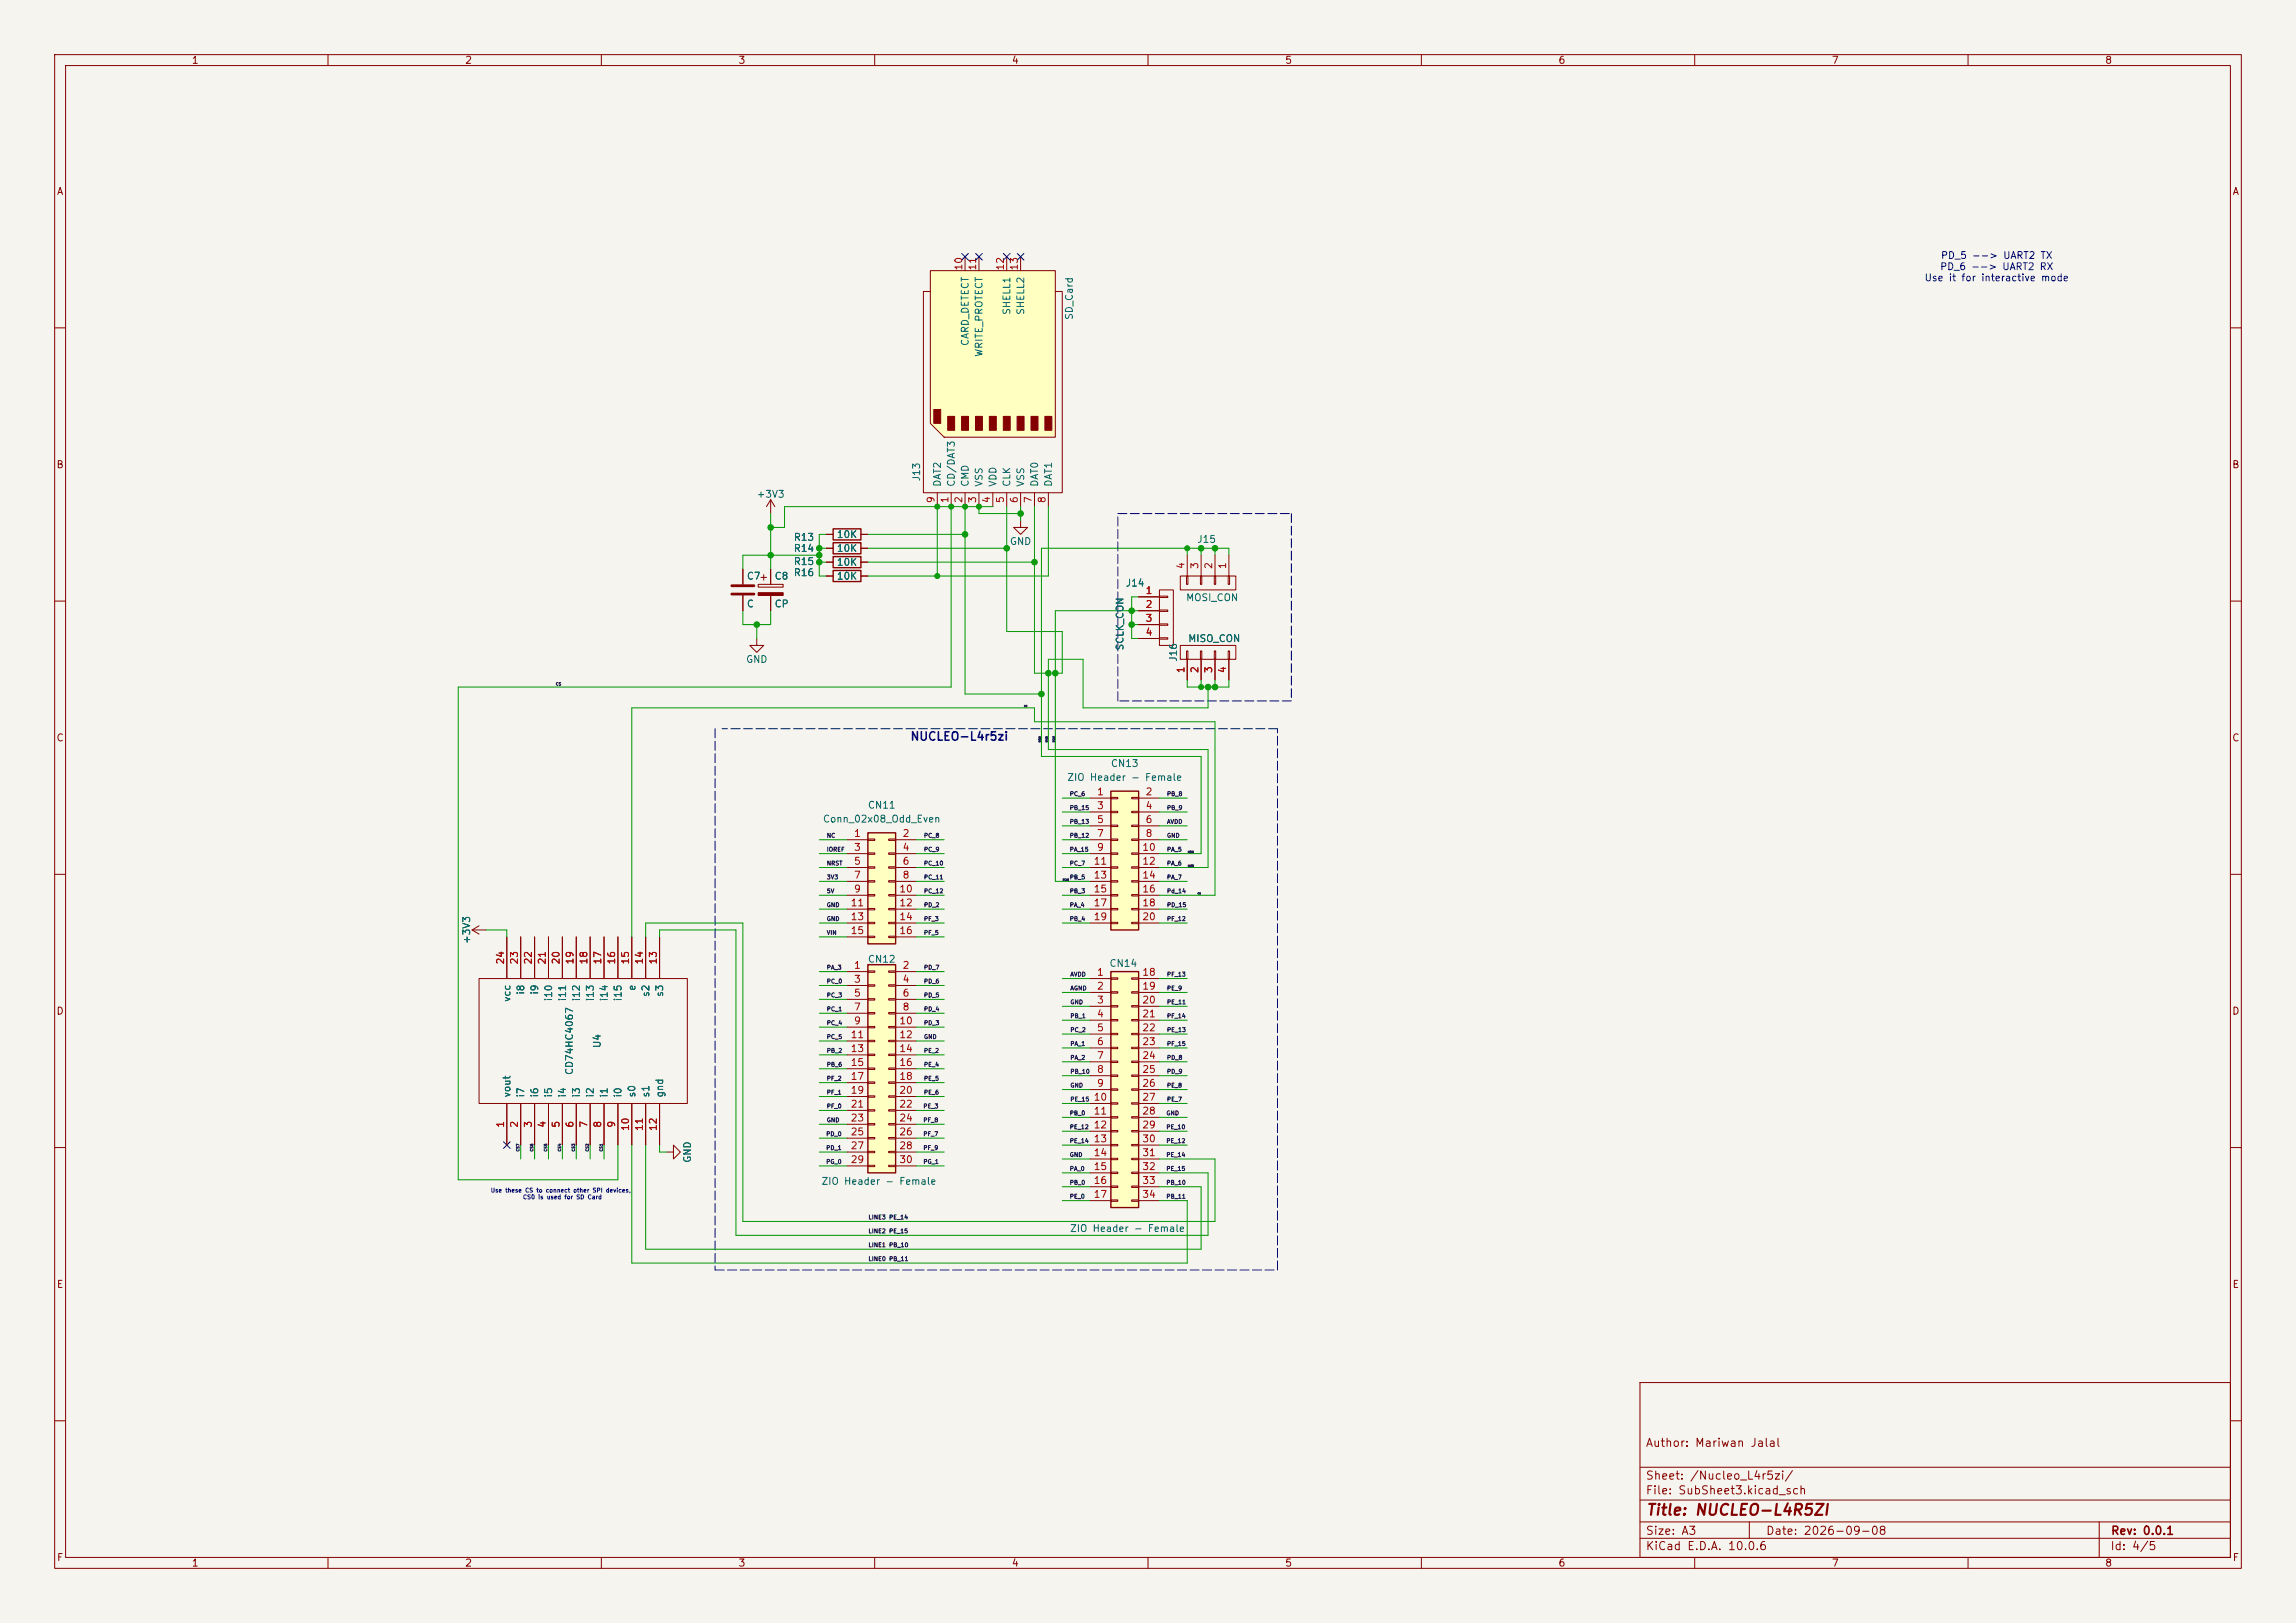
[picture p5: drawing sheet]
<svg xmlns="http://www.w3.org/2000/svg" width="420mm" height="297mm" viewBox="0 0 420 297" stroke-linecap="round" stroke-linejoin="round" font-family="sans-serif">
<defs><g id="words">
<text font-size="2" fill="#840000" x="301" y="277.8">Title: NUCLEO-L4R5ZI</text>
<text font-size="1.5" fill="#0000c2" x="166.4" y="135.9">NUCLEO-L4r5zi</text>
<g font-size="1.5" fill="#840000">
<text x="300.9" y="265.1">Author: Mariwan Jalal</text>
<text x="300.9" y="273.8">File: SubSheet3.kicad_sch</text>
<text x="300.9" y="271.1">Sheet: /Nucleo_L4r5zi/</text>
<text x="300.9" y="281.2">Size: A3</text>
<text x="322.9" y="281.2">Date: 2026-09-08</text>
<text x="386" y="281.2">Rev: 0.0.1</text>
<text x="300.9" y="284">KiCad E.D.A. 10.0.6</text>
<text x="385.9" y="284">Id: 4/5</text>
</g>
<g font-size="1.3" fill="#840000">
<text x="35" y="12">1</text>
<text x="85" y="12">2</text>
<text x="135" y="12">3</text>
<text x="185" y="12">4</text>
<text x="235" y="12">5</text>
<text x="285" y="12">6</text>
<text x="335" y="12">7</text>
<text x="385" y="12">8</text>
<text x="10.3" y="36">A</text>
<text x="408.3" y="36">A</text>
<text x="10.2" y="86">B</text>
<text x="408.2" y="86">B</text>
<text x="10.2" y="136">C</text>
<text x="408.2" y="136">C</text>
<text x="10.2" y="186">D</text>
<text x="408.2" y="186">D</text>
<text x="10.3" y="236">E</text>
<text x="408.3" y="236">E</text>
<text x="10.3" y="286">F</text>
<text x="35" y="287">1</text>
<text x="85" y="287">2</text>
<text x="135" y="287">3</text>
<text x="185" y="287">4</text>
<text x="235" y="287">5</text>
<text x="285" y="287">6</text>
<text x="335" y="287">7</text>
<text x="385" y="287">8</text>
<text x="408.3" y="286">F</text>
</g>
<g font-size="1.3" fill="#0000c2">
<text x="354.9" y="47.7">PD_5 --&gt; UART2 TX</text>
<text x="351.9" y="51.8">Use it for interactive mode</text>
<text x="354.8" y="49.7">PD_6 --&gt; UART2 RX</text>
</g>
<g font-size="1.3" fill="#a90000">
<text x="176.3" y="49.6" transform="rotate(-90 176.3 49.6)">10</text>
<text x="178.9" y="49.6" transform="rotate(-90 178.9 49.6)">11</text>
<text x="183.9" y="49.6" transform="rotate(-90 183.9 49.6)">12</text>
<text x="186.5" y="49.6" transform="rotate(-90 186.5 49.6)">13</text>
<text x="171.2" y="92.2" transform="rotate(-90 171.2 92.2)">9</text>
<text x="173.8" y="92.2" transform="rotate(-90 173.8 92.2)">1</text>
<text x="176.3" y="92.2" transform="rotate(-90 176.3 92.2)">2</text>
<text x="178.9" y="92.2" transform="rotate(-90 178.9 92.2)">3</text>
<text x="181.4" y="92.2" transform="rotate(-90 181.4 92.2)">4</text>
<text x="183.9" y="92.2" transform="rotate(-90 183.9 92.2)">5</text>
<text x="186.5" y="92.2" transform="rotate(-90 186.5 92.2)">6</text>
<text x="189" y="92.2" transform="rotate(-90 189 92.2)">7</text>
<text x="191.6" y="92.2" transform="rotate(-90 191.6 92.2)">8</text>
<text x="217" y="104.2" transform="rotate(-90 217 104.2)">4</text>
<text x="219.5" y="104.2" transform="rotate(-90 219.5 104.2)">3</text>
<text x="222" y="104.2" transform="rotate(-90 222 104.2)">2</text>
<text x="224.6" y="104.2" transform="rotate(-90 224.6 104.2)">1</text>
<text x="209.5" y="109">1</text>
<text x="209.5" y="111.5">2</text>
<text x="209.5" y="114.1">3</text>
<text x="209.5" y="116.6">4</text>
<text x="217" y="123.3" transform="rotate(-90 217 123.3)">1</text>
<text x="219.5" y="123.3" transform="rotate(-90 219.5 123.3)">2</text>
<text x="222" y="123.3" transform="rotate(-90 222 123.3)">3</text>
<text x="224.6" y="123.3" transform="rotate(-90 224.6 123.3)">4</text>
<text x="200.6" y="145.8">1</text>
<text x="200.6" y="148.4">3</text>
<text x="209.5" y="145.8">2</text>
<text x="209.5" y="148.4">4</text>
<text x="156.1" y="153.5">1</text>
<text x="156.1" y="156">3</text>
<text x="165" y="153.5">2</text>
<text x="165" y="156">4</text>
<text x="200.6" y="150.9">5</text>
<text x="200.6" y="153.5">7</text>
<text x="200.6" y="156">9</text>
<text x="208.8" y="156">10</text>
<text x="209.5" y="150.9">6</text>
<text x="209.5" y="153.5">8</text>
<text x="156.1" y="158.5">5</text>
<text x="156.1" y="161.1">7</text>
<text x="165" y="158.5">6</text>
<text x="165" y="161.1">8</text>
<text x="200" y="158.5">11</text>
<text x="200" y="161.1">13</text>
<text x="208.8" y="158.5">12</text>
<text x="208.8" y="161.1">14</text>
<text x="155.5" y="166.2">11</text>
<text x="156.1" y="163.6">9</text>
<text x="164.4" y="163.6">10</text>
<text x="164.4" y="166.2">12</text>
<text x="200" y="163.6">15</text>
<text x="200" y="166.2">17</text>
<text x="208.8" y="163.6">16</text>
<text x="208.8" y="166.2">18</text>
<text x="155.5" y="168.7">13</text>
<text x="155.5" y="171.2">15</text>
<text x="164.4" y="168.7">14</text>
<text x="164.4" y="171.2">16</text>
<text x="200" y="168.7">19</text>
<text x="208.8" y="168.7">20</text>
<text x="92.5" y="176.6" transform="rotate(-90 92.5 176.6)">24</text>
<text x="95" y="176.6" transform="rotate(-90 95 176.6)">23</text>
<text x="97.6" y="176.6" transform="rotate(-90 97.6 176.6)">22</text>
<text x="100.1" y="176.6" transform="rotate(-90 100.1 176.6)">21</text>
<text x="102.7" y="176.6" transform="rotate(-90 102.7 176.6)">20</text>
<text x="105.2" y="176.6" transform="rotate(-90 105.2 176.6)">19</text>
<text x="107.7" y="176.6" transform="rotate(-90 107.7 176.6)">18</text>
<text x="110.3" y="176.6" transform="rotate(-90 110.3 176.6)">17</text>
<text x="112.8" y="176.6" transform="rotate(-90 112.8 176.6)">16</text>
<text x="115.4" y="176.6" transform="rotate(-90 115.4 176.6)">15</text>
<text x="117.9" y="176.6" transform="rotate(-90 117.9 176.6)">14</text>
<text x="120.4" y="176.6" transform="rotate(-90 120.4 176.6)">13</text>
<text x="156.1" y="177.6">1</text>
<text x="165" y="177.6">2</text>
<text x="200.6" y="178.9">1</text>
<text x="208.8" y="178.9">18</text>
<text x="156.1" y="180.1">3</text>
<text x="156.1" y="182.7">5</text>
<text x="156.1" y="185.2">7</text>
<text x="165" y="180.1">4</text>
<text x="165" y="182.7">6</text>
<text x="165" y="185.2">8</text>
<text x="200.6" y="181.4">2</text>
<text x="200.6" y="183.9">3</text>
<text x="208.8" y="181.4">19</text>
<text x="208.8" y="183.9">20</text>
<text x="155.5" y="190.3">11</text>
<text x="156.1" y="187.7">9</text>
<text x="164.4" y="187.7">10</text>
<text x="164.4" y="190.3">12</text>
<text x="200.6" y="186.5">4</text>
<text x="200.6" y="189">5</text>
<text x="200.6" y="191.6">6</text>
<text x="208.8" y="186.5">21</text>
<text x="208.8" y="189">22</text>
<text x="208.8" y="191.6">23</text>
<text x="155.5" y="192.8">13</text>
<text x="155.5" y="195.4">15</text>
<text x="155.5" y="197.9">17</text>
<text x="164.4" y="192.8">14</text>
<text x="164.4" y="195.4">16</text>
<text x="164.4" y="197.9">18</text>
<text x="200.6" y="194.1">7</text>
<text x="200.6" y="196.6">8</text>
<text x="208.8" y="194.1">24</text>
<text x="208.8" y="196.6">25</text>
<text x="155.5" y="200.4">19</text>
<text x="155.5" y="203">21</text>
<text x="164.4" y="200.4">20</text>
<text x="164.4" y="203">22</text>
<text x="200" y="201.7">10</text>
<text x="200.6" y="199.2">9</text>
<text x="208.8" y="199.2">26</text>
<text x="208.8" y="201.7">27</text>
<text x="92.5" y="206.5" transform="rotate(-90 92.5 206.5)">1</text>
<text x="95" y="206.5" transform="rotate(-90 95 206.5)">2</text>
<text x="97.6" y="206.5" transform="rotate(-90 97.6 206.5)">3</text>
<text x="100.1" y="206.5" transform="rotate(-90 100.1 206.5)">4</text>
<text x="102.7" y="206.5" transform="rotate(-90 102.7 206.5)">5</text>
<text x="105.2" y="206.5" transform="rotate(-90 105.2 206.5)">6</text>
<text x="107.7" y="206.5" transform="rotate(-90 107.7 206.5)">7</text>
<text x="110.3" y="206.5" transform="rotate(-90 110.3 206.5)">8</text>
<text x="112.8" y="206.5" transform="rotate(-90 112.8 206.5)">9</text>
<text x="115.4" y="207.1" transform="rotate(-90 115.4 207.1)">10</text>
<text x="117.9" y="207.1" transform="rotate(-90 117.9 207.1)">11</text>
<text x="120.4" y="207.1" transform="rotate(-90 120.4 207.1)">12</text>
<text x="155.5" y="205.5">23</text>
<text x="155.5" y="208.1">25</text>
<text x="164.4" y="205.5">24</text>
<text x="164.4" y="208.1">26</text>
<text x="200" y="204.3">11</text>
<text x="200" y="206.8">12</text>
<text x="200" y="209.3">13</text>
<text x="208.8" y="204.3">28</text>
<text x="208.8" y="206.8">29</text>
<text x="208.8" y="209.3">30</text>
<text x="155.5" y="210.6">27</text>
<text x="155.5" y="213.1">29</text>
<text x="164.4" y="210.6">28</text>
<text x="164.4" y="213.1">30</text>
<text x="200" y="211.9">14</text>
<text x="200" y="214.4">15</text>
<text x="208.8" y="211.9">31</text>
<text x="208.8" y="214.4">32</text>
<text x="200" y="217">16</text>
<text x="200" y="219.5">17</text>
<text x="208.8" y="217">33</text>
<text x="208.8" y="219.5">34</text>
</g>
<g font-size="1.3" fill="#006464">
<text x="185.1" y="57.7" transform="rotate(-90 185.1 57.7)">SHELL1</text>
<text x="187.7" y="57.7" transform="rotate(-90 187.7 57.7)">SHELL2</text>
<text x="196.5" y="58.6" transform="rotate(-90 196.5 58.6)">SD_Card</text>
<text x="177.5" y="63.4" transform="rotate(-90 177.5 63.4)">CARD_DETECT</text>
<text x="180" y="65.4" transform="rotate(-90 180 65.4)">WRITE_PROTECT</text>
<text x="168.6" y="88.2" transform="rotate(-90 168.6 88.2)">J13</text>
<text x="172.4" y="89.2" transform="rotate(-90 172.4 89.2)">DAT2</text>
<text x="175" y="89.2" transform="rotate(-90 175 89.2)">CD/DAT3</text>
<text x="177.5" y="89.2" transform="rotate(-90 177.5 89.2)">CMD</text>
<text x="180" y="89.2" transform="rotate(-90 180 89.2)">VSS</text>
<text x="182.6" y="89.2" transform="rotate(-90 182.6 89.2)">VDD</text>
<text x="185.1" y="89.2" transform="rotate(-90 185.1 89.2)">CLK</text>
<text x="187.7" y="89.2" transform="rotate(-90 187.7 89.2)">VSS</text>
<text x="190.2" y="89.2" transform="rotate(-90 190.2 89.2)">DAT0</text>
<text x="192.7" y="89.2" transform="rotate(-90 192.7 89.2)">DAT1</text>
<text x="138.3" y="91.4">+3V3</text>
<text x="145.1" y="99.3">R13</text>
<text x="145.1" y="101.3">R14</text>
<text x="153" y="98.8">10K</text>
<text x="153" y="101.3">10K</text>
<text x="184.6" y="100">GND</text>
<text x="218.9" y="99.6">J15</text>
<text x="136.5" y="106.4">C7</text>
<text x="141.6" y="106.4">C8</text>
<text x="145.1" y="103.7">R15</text>
<text x="145.1" y="105.7">R16</text>
<text x="153" y="103.8">10K</text>
<text x="153" y="106.4">10K</text>
<text x="205.8" y="107.6">J14</text>
<text x="136.5" y="111.5">C</text>
<text x="141.6" y="111.5">CP</text>
<text x="216.9" y="110.3">MOSI_CON</text>
<text x="205.8" y="119.1" transform="rotate(-90 205.8 119.1)">SCLK_CON</text>
<text x="217.2" y="117.8">MISO_CON</text>
<text x="136.4" y="121.6">GND</text>
<text x="215.6" y="121.2" transform="rotate(-90 215.6 121.2)">J16</text>
<text x="195.1" y="143.2">ZIO Header - Female</text>
<text x="203.1" y="140.7">CN13</text>
<text x="158.7" y="148.3">CN11</text>
<text x="150.4" y="150.8">Conn_02x08_Odd_Even</text>
<text x="86.3" y="172.8" transform="rotate(-90 86.3 172.8)">+3V3</text>
<text x="158.7" y="176.5">CN12</text>
<text x="202.8" y="177.2">CN14</text>
<text x="93.7" y="183.5" transform="rotate(-90 93.7 183.5)">vcc</text>
<text x="96.2" y="182.1" transform="rotate(-90 96.2 182.1)">i8</text>
<text x="98.8" y="182.1" transform="rotate(-90 98.8 182.1)">i9</text>
<text x="101.3" y="183.3" transform="rotate(-90 101.3 183.3)">i10</text>
<text x="103.8" y="183.3" transform="rotate(-90 103.8 183.3)">i11</text>
<text x="106.4" y="183.3" transform="rotate(-90 106.4 183.3)">i12</text>
<text x="108.9" y="183.3" transform="rotate(-90 108.9 183.3)">i13</text>
<text x="111.5" y="183.3" transform="rotate(-90 111.5 183.3)">i14</text>
<text x="114" y="183.3" transform="rotate(-90 114 183.3)">i15</text>
<text x="116.5" y="181.4" transform="rotate(-90 116.5 181.4)">e</text>
<text x="119.1" y="182.6" transform="rotate(-90 119.1 182.6)">s2</text>
<text x="121.6" y="182.6" transform="rotate(-90 121.6 182.6)">s3</text>
<text x="110.2" y="191.9" transform="rotate(-90 110.2 191.9)">U4</text>
<text x="105.1" y="196.8" transform="rotate(-90 105.1 196.8)">CD74HC4067</text>
<text x="93.7" y="200.9" transform="rotate(-90 93.7 200.9)">vout</text>
<text x="96.2" y="200.9" transform="rotate(-90 96.2 200.9)">i7</text>
<text x="98.8" y="200.9" transform="rotate(-90 98.8 200.9)">i6</text>
<text x="101.3" y="200.9" transform="rotate(-90 101.3 200.9)">i5</text>
<text x="103.8" y="200.9" transform="rotate(-90 103.8 200.9)">i4</text>
<text x="106.4" y="200.9" transform="rotate(-90 106.4 200.9)">i3</text>
<text x="108.9" y="200.9" transform="rotate(-90 108.9 200.9)">i2</text>
<text x="111.5" y="200.9" transform="rotate(-90 111.5 200.9)">i1</text>
<text x="114" y="200.9" transform="rotate(-90 114 200.9)">i0</text>
<text x="116.5" y="200.9" transform="rotate(-90 116.5 200.9)">s0</text>
<text x="119.1" y="200.9" transform="rotate(-90 119.1 200.9)">s1</text>
<text x="121.6" y="200.9" transform="rotate(-90 121.6 200.9)">gnd</text>
<text x="126.7" y="212.9" transform="rotate(-90 126.7 212.9)">GND</text>
<text x="150.2" y="217.1">ZIO Header - Female</text>
<text x="195.6" y="225.8">ZIO Header - Female</text>
</g>
<g font-size=".8" fill="#0f0f0f">
<text x="195.6" y="145.9">PC_6</text>
<text x="195.6" y="148.4">PB_15</text>
<text x="213.4" y="148.4">PB_9</text>
<text x="213.4" y="145.9">PB_8</text>
<text x="151.2" y="153.5">NC</text>
<text x="168.9" y="153.5">PC_8</text>
<text x="195.6" y="153.5">PB_12</text>
<text x="195.6" y="150.9">PB_13</text>
<text x="213.4" y="150.9">AVDD</text>
<text x="213.4" y="153.5">GND</text>
<text x="151.2" y="156">IOREF</text>
<text x="151.2" y="161.1">3V3</text>
<text x="151.2" y="158.6">NRST</text>
<text x="168.9" y="161.1">PC_11</text>
<text x="168.9" y="158.6">PC_10</text>
<text x="168.9" y="156">PC_9</text>
<text x="195.6" y="161.1">PB_5</text>
<text x="195.6" y="156">PA_15</text>
<text x="195.6" y="158.6">PC_7</text>
<text x="213.4" y="161.1">PA_7</text>
<text x="213.4" y="156">PA_5</text>
<text x="213.4" y="158.6">PA_6</text>
<text x="151.2" y="163.6">5V</text>
<text x="151.2" y="166.2">GND</text>
<text x="168.9" y="163.6">PC_12</text>
<text x="168.9" y="166.2">PD_2</text>
<text x="195.6" y="163.6">PB_3</text>
<text x="195.6" y="166.2">PA_4</text>
<text x="213.4" y="166.2">PD_15</text>
<text x="213.4" y="163.6">Pd_14</text>
<text x="151.2" y="168.7">GND</text>
<text x="151.2" y="171.3">VIN</text>
<text x="168.9" y="168.7">PF_3</text>
<text x="168.9" y="171.3">PF_5</text>
<text x="195.6" y="168.7">PB_4</text>
<text x="213.4" y="168.7">PF_12</text>
<text x="151.2" y="177.6">PA_3</text>
<text x="168.9" y="177.6">PD_7</text>
<text x="195.7" y="178.9">AVDD</text>
<text x="213.4" y="178.9">PF_13</text>
<text x="151.2" y="182.7">PC_3</text>
<text x="151.2" y="180.1">PC_0</text>
<text x="151.2" y="185.2">PC_1</text>
<text x="168.9" y="185.2">PD_4</text>
<text x="168.9" y="182.7">PD_5</text>
<text x="168.9" y="180.1">PD_6</text>
<text x="195.7" y="181.4">AGND</text>
<text x="195.7" y="184">GND</text>
<text x="213.4" y="184">PE_11</text>
<text x="213.4" y="181.4">PE_9</text>
<text x="151.2" y="187.8">PC_4</text>
<text x="151.2" y="190.3">PC_5</text>
<text x="168.9" y="190.3">GND</text>
<text x="168.9" y="187.8">PD_3</text>
<text x="195.7" y="191.6">PA_1</text>
<text x="195.7" y="189">PC_2</text>
<text x="195.7" y="186.5">PB_1</text>
<text x="213.4" y="186.5">PF_14</text>
<text x="213.4" y="189">PE_13</text>
<text x="213.4" y="191.6">PF_15</text>
<text x="151.2" y="192.8">PB_2</text>
<text x="151.2" y="197.9">PF_2</text>
<text x="151.2" y="195.4">PB_6</text>
<text x="168.9" y="192.8">PE_2</text>
<text x="168.9" y="197.9">PE_5</text>
<text x="168.9" y="195.4">PE_4</text>
<text x="195.7" y="194.1">PA_2</text>
<text x="195.7" y="196.7">PB_10</text>
<text x="213.4" y="194.1">PD_8</text>
<text x="213.4" y="196.7">PD_9</text>
<text x="151.2" y="203">PF_0</text>
<text x="151.2" y="200.5">PF_1</text>
<text x="168.8" y="203">PE_3</text>
<text x="168.9" y="200.5">PE_6</text>
<text x="195.7" y="201.7">PE_15</text>
<text x="195.7" y="199.2">GND</text>
<text x="213.4" y="201.7">PE_7</text>
<text x="213.4" y="199.2">PE_8</text>
<text x="151" y="208.1">PD_0</text>
<text x="151.2" y="205.5">GND</text>
<text x="168.8" y="208.1">PF_7</text>
<text x="168.8" y="205.5">PF_8</text>
<text x="195.6" y="209.4">PE_14</text>
<text x="195.6" y="206.8">PE_12</text>
<text x="195.6" y="204.3">PB_0</text>
<text x="213.3" y="209.4">PE_12</text>
<text x="213.3" y="204.3">GND</text>
<text x="213.3" y="206.8">PE_10</text>
<text x="151" y="213.2">PG_0</text>
<text x="151" y="210.6">PD_1</text>
<text x="168.8" y="210.6">PF_9</text>
<text x="168.8" y="213.2">PG_1</text>
<text x="195.6" y="211.9">GND</text>
<text x="195.6" y="214.4">PA_0</text>
<text x="213.3" y="211.9">PE_14</text>
<text x="213.3" y="214.4">PE_15</text>
<text x="195.6" y="219.5">PE_0</text>
<text x="195.6" y="217">PB_0</text>
<text x="213.3" y="219.5">PB_11</text>
<text x="213.3" y="217">PB_10</text>
<text x="158.8" y="225.9">LINE2 PE_15</text>
<text x="158.8" y="223.3">LINE3 PE_14</text>
<text x="158.8" y="228.4">LINE1 PB_10</text>
<text x="158.8" y="230.9">LINE0 PB_11</text>
</g>
<g font-size=".8" fill="#0000c2">
<text x="89.7" y="218.4">Use these CS to connect other SPI devices,</text>
<text x="95.6" y="219.6">CS0 is used for SD Card</text>
</g>
<g font-size=".5" fill="#0f0f0f">
<text x="101.6" y="125.6">CS</text>
<text x="95.1" y="210.8" transform="rotate(-90 95.1 210.8)">CS7</text>
<text x="97.7" y="210.8" transform="rotate(-90 97.7 210.8)">CS6</text>
<text x="100.2" y="210.8" transform="rotate(-90 100.2 210.8)">CS5</text>
<text x="102.7" y="210.8" transform="rotate(-90 102.7 210.8)">CS4</text>
<text x="105.3" y="210.8" transform="rotate(-90 105.3 210.8)">CS3</text>
<text x="107.8" y="210.8" transform="rotate(-90 107.8 210.8)">CS2</text>
<text x="110.4" y="210.8" transform="rotate(-90 110.4 210.8)">CS1</text>
</g>
<g font-size=".3" fill="#0f0f0f">
<text x="187.3" y="129.5">CS</text>
<text x="190.4" y="135.9" transform="rotate(-90 190.4 135.9)">MOSI</text>
<text x="191.7" y="135.9" transform="rotate(-90 191.7 135.9)">MISO</text>
<text x="193" y="135.9" transform="rotate(-90 193 135.9)">SCLK</text>
<text x="194.4" y="161.2">SCLK</text>
<text x="217.3" y="156.1">MOSI</text>
<text x="217.3" y="158.7">MISO</text>
<text x="219" y="163.8">CS</text>
</g>
</g></defs>
<path d="M0 0h420v297h-420z" fill="#f5f4ef" stroke="#f5f4ef" stroke-width=".18"/>
<g fill="none" stroke="#840000" stroke-width=".18">
<path d="M10 10h400v277h-400zM12 12h396v273h-396zM60 10v2M110 10v2M160 10v2M210 10v2M260 10v2M310 10v2M360 10v2M10 60h2M408 60h2M10 110h2"/>
<path d="M408 110h2M10 160h2M408 160h2M10 210h2M408 210h2M300 253h108v32h-108zM10 260h2M300 278.5h108M300 274.5h108M300 268.5h108M320 278.5v3M384 278.5v6.5"/>
<path d="M408 260h2M60 285v2M110 285v2M160 285v2M210 285v2M260 285v2M300 281.5h108M310 285v2M360 285v2"/>
</g>
<path d="M203.2 177.8h5.1v43.2h-5.1z" fill="#ffffc2"/>
<path d="M203.2 177.8h5.1v43.2h-5.1z" fill="none" stroke="#840000" stroke-width=".25"/>
<g fill="none" stroke="#840000" stroke-width=".18">
<path d="M138.4 116.8v1.3h1.3l-1.3 1.3-1.2-1.3h1.2M199.4 179.1h3.8M203.2 178.9h1.3v.3h-1.3zM207 178.9h1.3v.3h-1.3zM208.3 179.1h3.8M199.4 181.6h3.8M199.4 184.2h3.8M199.4 186.7h3.8M199.4 189.2h3.8M199.4 191.8h3.8M199.4 194.3h3.8M199.4 196.9h3.8"/>
<path d="M199.4 199.4h3.8M203.2 181.5h1.3v.2h-1.3zM203.2 184h1.3v.3h-1.3zM203.2 186.6h1.3v.2h-1.3zM203.2 189.1h1.3v.3h-1.3zM203.2 191.6h1.3v.3h-1.3zM203.2 194.2h1.3v.2h-1.3zM203.2 196.7h1.3v.3h-1.3zM203.2 199.3h1.3v.2h-1.3zM207 181.5h1.3v.2h-1.3zM207 184h1.3v.3h-1.3zM207 186.6h1.3v.2h-1.3z"/>
<path d="M207 189.1h1.3v.3h-1.3zM207 191.6h1.3v.3h-1.3zM207 194.2h1.3v.2h-1.3zM207 196.7h1.3v.3h-1.3zM207 199.3h1.3v.2h-1.3zM208.3 181.6h3.8M208.3 184.2h3.8M208.3 186.7h3.8M208.3 189.2h3.8M208.3 191.8h3.8M208.3 194.3h3.8M208.3 196.9h3.8"/>
<path d="M208.3 199.4h3.8M199.4 201.9h3.8M199.4 204.5h3.8M199.4 207h3.8M199.4 209.6h3.8M199.4 212.1h3.8M199.4 214.6h3.8M199.4 217.2h3.8M199.4 219.7h3.8M203.2 201.8h1.3v.3h-1.3zM203.2 204.3h1.3v.3h-1.3zM203.2 206.9h1.3v.2h-1.3z"/>
<path d="M203.2 209.4h1.3v.3h-1.3zM203.2 212h1.3v.2h-1.3zM203.2 214.5h1.3v.3h-1.3zM203.2 217h1.3v.3h-1.3zM203.2 219.6h1.3v.2h-1.3zM207 201.8h1.3v.3h-1.3zM207 204.3h1.3v.3h-1.3zM207 206.9h1.3v.2h-1.3zM207 209.4h1.3v.3h-1.3zM207 212h1.3v.2h-1.3zM207 214.5h1.3v.3h-1.3zM207 217h1.3v.3h-1.3z"/>
<path d="M207 219.6h1.3v.2h-1.3zM208.3 201.9h3.8M208.3 204.5h3.8M208.3 207h3.8M208.3 209.6h3.8M208.3 212.1h3.8M208.3 214.6h3.8M208.3 217.2h3.8M208.3 219.7h3.8"/>
</g>
<path d="M158.7 152.4h5.1v20.3h-5.1z" fill="#ffffc2"/>
<path d="M152.4 96.8h5.1v2h-5.1zM158.7 152.4h5.1v20.3h-5.1z" fill="none" stroke="#840000" stroke-width=".25"/>
<g fill="none" stroke="#840000" stroke-width=".18">
<path d="M151.1 97.8h1.3M157.5 97.8h1.2M154.9 153.7h3.8M154.9 156.2h3.8M154.9 158.8h3.8M158.7 153.5h1.3v.3h-1.3zM158.7 156.1h1.3v.2h-1.3zM158.7 158.6h1.3v.3h-1.3zM162.6 153.5h1.2v.3h-1.2zM162.6 156.1h1.2v.2h-1.2zM162.6 158.6h1.2v.3h-1.2zM163.8 153.7h3.8"/>
<path d="M163.8 156.2h3.8M163.8 158.8h3.8M154.9 161.3h3.8M154.9 163.8h3.8M154.9 166.4h3.8M154.9 168.9h3.8M154.9 171.5h3.8M158.7 161.2h1.3v.2h-1.3zM158.7 163.7h1.3v.3h-1.3zM158.7 166.2h1.3v.3h-1.3zM158.7 168.8h1.3v.2h-1.3zM158.7 171.3h1.3v.3h-1.3z"/>
<path d="M162.6 161.2h1.2v.2h-1.2zM162.6 163.7h1.2v.3h-1.2zM162.6 166.2h1.2v.3h-1.2zM162.6 168.8h1.2v.2h-1.2zM162.6 171.3h1.2v.3h-1.2zM163.8 161.3h3.8M163.8 163.8h3.8M163.8 166.4h3.8M163.8 168.9h3.8M163.8 171.5h3.8"/>
</g>
<path d="M158.7 176.5h5.1v38.1h-5.1z" fill="#ffffc2"/>
<path d="M152.4 99.3h5.1v2h-5.1zM158.7 176.5h5.1v38.1h-5.1z" fill="none" stroke="#840000" stroke-width=".25"/>
<g fill="none" stroke="#840000" stroke-width=".18">
<path d="M141 91.4l-.8 1.3M141 91.4l.7 1.3M141 91.4v2.6M151.1 100.3h1.3M157.5 100.3h1.2M208.3 109.2h3.8M208.3 111.8h3.8M208.3 114.3h3.8M208.3 116.8h3.8M212.1 108h2.5v10.1h-2.5zM212.1 109.1h1.5v.2h-1.5zM212.1 111.6h1.5v.3h-1.5z"/>
<path d="M212.1 114.2h1.5v.2h-1.5zM212.1 116.7h1.5v.3h-1.5zM215.9 105.4h10.2v2.6h-10.2zM217 105.4h.3v1.5h-.3zM217.2 101.6v3.8M219.6 105.4h.2v1.5h-.2zM219.7 101.6v3.8M222.1 105.4h.3v1.5h-.3zM222.2 101.6v3.8M224.7 105.4h.2v1.5h-.2zM224.8 101.6v3.8M154.9 177.8h3.8"/>
<path d="M158.7 177.7h1.3v.2h-1.3zM162.6 177.7h1.2v.2h-1.2zM163.8 177.8h3.8M154.9 180.3h3.8M154.9 182.9h3.8M154.9 185.4h3.8M154.9 188h3.8M154.9 190.5h3.8M154.9 193h3.8M154.9 195.6h3.8M154.9 198.1h3.8M158.7 180.2h1.3v.3h-1.3z"/>
<path d="M158.7 182.8h1.3v.2h-1.3zM158.7 185.3h1.3v.2h-1.3zM158.7 187.8h1.3v.3h-1.3zM158.7 190.4h1.3v.2h-1.3zM158.7 192.9h1.3v.3h-1.3zM158.7 195.5h1.3v.2h-1.3zM158.7 198h1.3v.2h-1.3zM162.6 180.2h1.2v.3h-1.2zM162.6 182.8h1.2v.2h-1.2zM162.6 185.3h1.2v.2h-1.2zM162.6 187.8h1.2v.3h-1.2zM162.6 190.4h1.2v.2h-1.2z"/>
<path d="M162.6 192.9h1.2v.3h-1.2zM162.6 195.5h1.2v.2h-1.2zM162.6 198h1.2v.2h-1.2zM163.8 180.3h3.8M163.8 182.9h3.8M163.8 185.4h3.8M163.8 188h3.8M163.8 190.5h3.8M163.8 193h3.8M163.8 195.6h3.8M163.8 198.1h3.8M154.9 200.7h3.8"/>
<path d="M154.9 203.2h3.8M154.9 205.7h3.8M154.9 208.3h3.8M154.9 210.8h3.8M154.9 213.4h3.8M158.7 200.5h1.3v.3h-1.3zM158.7 203.1h1.3v.2h-1.3zM158.7 205.6h1.3v.3h-1.3zM158.7 208.2h1.3v.2h-1.3zM158.7 210.7h1.3v.2h-1.3zM158.7 213.2h1.3v.3h-1.3zM162.6 200.5h1.2v.3h-1.2z"/>
<path d="M162.6 203.1h1.2v.2h-1.2zM162.6 205.6h1.2v.3h-1.2zM162.6 208.2h1.2v.2h-1.2zM162.6 210.7h1.2v.2h-1.2zM162.6 213.2h1.2v.3h-1.2zM163.8 200.7h3.8M163.8 203.2h3.8M163.8 205.7h3.8M163.8 208.3h3.8M163.8 210.8h3.8M163.8 213.4h3.8"/>
</g>
<path d="M170.2 49.5h22.8v30.5h-20.3l-2.5-2.5z" fill="#ffffc2"/>
<g fill="none" stroke="#840000" stroke-width=".18">
<path d="M170.2 49.5h22.8v30.5h-20.3l-2.5-2.5zM170.2 53.3h-1.3v36.9h25.4v-36.9h-1.3M176.5 47v2.5M179.1 47v2.5M184.1 47v2.5M186.7 47v2.5M171.4 90.2v2.5M174 90.2v2.5M176.5 90.2v2.5M179.1 90.2v2.5M181.6 90.2v2.5M184.1 90.2v2.5"/>
<path d="M186.7 90.2v2.5M189.2 90.2v2.5M191.8 90.2v2.5M151.1 102.9h1.3M157.5 102.9h1.2M86.4 170.2l1.2 .7M86.4 170.2h2.5M87.6 179.1h38.1v22.8h-38.1zM87.6 169.4l-1.2 .8M92.7 171.5v7.6M95.2 171.5v7.6M97.8 171.5v7.6"/>
<path d="M100.3 171.5v7.6M102.9 171.5v7.6M105.4 171.5v7.6M107.9 171.5v7.6M110.5 171.5v7.6M113 171.5v7.6M115.6 171.5v7.6M118.1 171.5v7.6M120.6 171.5v7.6M92.7 201.9v7.7M95.2 201.9v7.7M97.8 201.9v7.7"/>
<path d="M100.3 201.9v7.7M102.9 201.9v7.7M105.4 201.9v7.7M107.9 201.9v7.7M110.5 201.9v7.7M113 201.9v7.7M115.6 201.9v7.7M118.1 201.9v7.7M120.6 201.9v7.7M121.9 210.8h1.3v-1.2l1.3 1.2-1.3 1.3v-1.3"/>
</g>
<g fill="#840000" stroke="#840000" stroke-width=".18">
<path d="M173.4 76.2h1.2v2.5h-1.2z"/>
<path d="M175.9 76.2h1.3v2.5h-1.3z"/>
<path d="M178.4 76.2h1.3v2.5h-1.3z"/>
<path d="M181 76.2h1.2v2.5h-1.2z"/>
<path d="M183.5 76.2h1.3v2.5h-1.3z"/>
<path d="M186.1 76.2h1.2v2.5h-1.2z"/>
<path d="M188.6 76.2h1.3v2.5h-1.3z"/>
<path d="M191.1 76.2h1.3v2.5h-1.3z"/>
<path d="M170.8 74.9h1.3v2.6h-1.3z"/>
</g>
<path d="M152.4 101.9h5.1v2h-5.1z" fill="none" stroke="#840000" stroke-width=".25"/>
<path d="M203.2 144.8h5.1v25.4h-5.1z" fill="#ffffc2"/>
<path d="M152.4 104.4h5.1v2h-5.1zM203.2 144.8h5.1v25.4h-5.1z" fill="none" stroke="#840000" stroke-width=".25"/>
<g fill="none" stroke="#840000" stroke-width=".18">
<path d="M151.1 97.8h1.3M157.5 97.8h1.2M186.7 95.3v1.2h1.3l-1.3 1.3-1.3-1.3h1.3M135.9 104.1v2.8M135.9 109v2.8M138.7 106.9h4.6v.5h-4.6zM139.2 105.7h1M139.7 105.2v1M141 104.1v2.8M141 109v2.8M151.1 105.4h1.3M151.1 102.9h1.3"/>
<path d="M151.1 100.3h1.3M157.5 105.4h1.2M157.5 102.9h1.2M157.5 100.3h1.2M208.3 109.2h3.8M208.3 111.8h3.8M208.3 114.3h3.8M208.3 116.8h3.8M215.9 118.1h10.2v2.6h-10.2zM217 119.1h.3v1.6h-.3zM219.6 119.1h.2v1.6h-.2zM222.1 119.1h.3v1.6h-.3z"/>
<path d="M224.7 119.1h.2v1.6h-.2zM217.2 120.7v3.8M219.7 120.7v3.8M222.2 120.7v3.8M224.8 120.7v3.8M199.4 146.1h3.8M199.4 148.6h3.8M199.4 151.1h3.8M199.4 153.7h3.8M199.4 156.2h3.8M199.4 158.8h3.8M203.2 145.9h1.3v.3h-1.3z"/>
<path d="M203.2 148.5h1.3v.2h-1.3zM203.2 151h1.3v.3h-1.3zM203.2 153.5h1.3v.3h-1.3zM203.2 156.1h1.3v.2h-1.3zM203.2 158.6h1.3v.3h-1.3zM207 145.9h1.3v.3h-1.3zM207 148.5h1.3v.2h-1.3zM207 151h1.3v.3h-1.3zM207 153.5h1.3v.3h-1.3zM207 156.1h1.3v.2h-1.3zM207 158.6h1.3v.3h-1.3zM208.3 146.1h3.8"/>
<path d="M208.3 148.6h3.8M208.3 151.1h3.8M208.3 153.7h3.8M208.3 156.2h3.8M208.3 158.8h3.8M92.7 171.5v7.6M95.2 171.5v7.6M97.8 171.5v7.6M100.3 171.5v7.6M102.9 171.5v7.6M105.4 171.5v7.6M107.9 171.5v7.6"/>
<path d="M110.5 171.5v7.6M113 171.5v7.6M115.6 171.5v7.6M118.1 171.5v7.6M120.6 171.5v7.6M199.4 161.3h3.8M199.4 163.8h3.8M199.4 166.4h3.8M199.4 168.9h3.8M203.2 161.2h1.3v.2h-1.3zM203.2 163.7h1.3v.3h-1.3zM203.2 166.2h1.3v.3h-1.3z"/>
<path d="M203.2 168.8h1.3v.2h-1.3zM207 161.2h1.3v.2h-1.3zM207 163.7h1.3v.3h-1.3zM207 166.2h1.3v.3h-1.3zM207 168.8h1.3v.2h-1.3zM208.3 161.3h3.8M208.3 163.8h3.8M208.3 166.4h3.8M208.3 168.9h3.8M92.7 201.9v7.7M95.2 201.9v7.7M97.8 201.9v7.7"/>
<path d="M100.3 201.9v7.7M102.9 201.9v7.7M105.4 201.9v7.7M107.9 201.9v7.7M110.5 201.9v7.7M113 201.9v7.7M115.6 201.9v7.7M118.1 201.9v7.7M120.6 201.9v7.7"/>
</g>
<path d="M138.7 108.5h4.6v.5h-4.6z" fill="#840000" stroke="#840000" stroke-width=".18"/>
<path d="M133.9 107.2h4M133.9 108.7h4" fill="none" stroke="#840000" stroke-width=".51"/>
<path d="M204.5 94h31.7M236.2 94v34.3M130.8 133.4v99M204.5 128.3v-34.3M233.7 133.4h-101.6M236.2 128.3h-31.7M130.8 232.4h102.9M233.7 232.4v-99" fill="none" stroke="#0000c2" stroke-width=".18" stroke-dasharray="1.7 .6"/>
<g fill="none" stroke="#009600" stroke-width=".18">
<path d="M141 94v10.1M151.1 97.8h-1.2v7.6h1.2M158.7 97.8h17.8M171.4 92.7v12.7M174 92.7v33h-90.2v90.2h29.2v-6.3M176.5 92.7v34.3h14M179.1 92.7v1.3h7.6M181.6 92.7h-38.1v3.8h-2.5M184.1 92.7v22.9h10.2v7.6h-1.3M186.7 92.7v2.6M189.2 92.7v30.5h2.6M191.8 92.7v12.7h-33.1"/>
<path d="M135.9 111.8v2.5h5.1v-2.5M138.4 114.3v2.5M149.9 102.9h1.2M149.9 100.3h1.2M149.9 101.6h-14v2.5M158.7 102.9h30.5M158.7 100.3h25.4M207 114.3h1.3M208.3 111.8h-15.3v49.5h6.4M208.3 109.2h-1.3v7.6h1.3M217.2 100.3v1.3M219.7 100.3v1.3"/>
<path d="M222.2 100.3v1.3M224.8 101.6v-1.3h-34.3v38.1h29.2v17.8h-7.6M217.2 124.5v1.2h7.6v-1.2M219.7 124.5v1.2M221 125.7v3.8h-22.9v-8.8h-6.3v16.5h29.2v21.6h-8.9M222.2 124.5v1.2M149.9 156.2h5M149.9 158.8h5M149.9 153.7h5M167.6 156.2h5.1M167.6 158.8h5.1M167.6 153.7h5.1"/>
<path d="M194.3 156.2h5.1M194.3 158.8h5.1M194.3 148.6h5.1M194.3 153.7h5.1M194.3 146.1h5.1M194.3 151.1h5.1M212.1 148.6h5.1M212.1 153.7h5.1M212.1 146.1h5.1M212.1 151.1h5.1M88.9 170.2h3.8v1.3M118.1 171.5v-2.6h17.8v54.6h86.3v-11.4h-10.1"/>
<path d="M120.6 171.5v-1.3h14v55.9h86.4v-11.5h-8.9M149.9 163.8h5M149.9 168.9h5M149.9 166.4h5M149.9 161.3h5M149.9 171.5h5M149.9 177.8h5M167.6 163.8h5.1M167.6 168.9h5.1M167.6 166.4h5.1M167.6 161.3h5.1M167.6 171.5h5.1"/>
<path d="M167.6 177.8h5.1M194.3 179.1h5.1M194.3 163.8h5.1M194.3 168.9h5.1M194.3 166.4h5.1M212.1 163.8h10.1v-31.7h-33v-2.6h-73.6v42M212.1 179.1h5.1M212.1 168.9h5.1M212.1 166.4h5.1M212.1 161.3h5.1M149.9 190.5h5M149.9 195.6h5"/>
<path d="M149.9 198.1h5M149.9 193h5M149.9 188h5M149.9 185.4h5M149.9 180.3h5M149.9 182.9h5M167.6 190.5h5.1M167.6 195.6h5.1M167.6 198.1h5.1M167.6 193h5.1M167.6 188h5.1M167.6 185.4h5.1"/>
<path d="M167.6 180.3h5.1M167.6 182.9h5.1M194.3 196.9h5.1M194.3 184.2h5.1M194.3 194.3h5.1M194.3 189.2h5.1M194.3 191.8h5.1M194.3 181.6h5.1M194.3 186.7h5.1M194.3 199.4h5.1M212.1 196.9h5.1M212.1 184.2h5.1"/>
<path d="M212.1 194.3h5.1M212.1 189.2h5.1M212.1 191.8h5.1M212.1 181.6h5.1M212.1 186.7h5.1M212.1 199.4h5.1M95.2 209.6v2.5M97.8 209.6v2.5M100.3 209.6v2.5M102.9 209.6v2.5M105.4 209.6v2.5M107.9 209.6v2.5"/>
<path d="M110.5 209.6v2.5M115.6 209.6v21.5h101.6v-11.4h-5.1M118.1 209.6v19h101.6v-11.4h-7.6M120.6 209.6v1.2h1.3M149.9 203.2h5M149.9 213.4h5M149.9 208.3h5M149.9 210.8h5M149.9 200.7h5M149.9 205.7h5M167.6 203.2h5.1M167.6 213.4h5.1"/>
<path d="M167.6 208.3h5.1M167.6 210.8h5.1M167.6 200.7h5.1M167.6 205.7h5.1M194.3 219.7h5.1M194.3 207h5.1M194.3 204.5h5.1M194.3 209.6h5.1M194.3 217.2h5.1M194.3 214.6h5.1M194.3 201.9h5.1M194.3 212.1h5.1"/>
<path d="M212.1 207h5.1M212.1 204.5h5.1M212.1 209.6h5.1M212.1 201.9h5.1"/>
</g>
<path d="M175.9 46.4l1.2 1.2M177.1 46.4l-1.2 1.2M178.5 46.4l1.2 1.2M179.7 46.4l-1.2 1.2M183.5 46.4l1.3 1.2M184.8 46.4l-1.3 1.2M186.1 46.4l1.2 1.2M187.3 46.4l-1.2 1.2M92.1 208.9l1.2 1.3M93.3 208.9l-1.2 1.3" fill="none" stroke="#000084" stroke-width=".18"/>
<g fill="#009600" stroke="#009600" stroke-width=".18">
<circle cx="222.3" cy="100.3" r=".51"/>
<circle cx="219.7" cy="100.3" r=".51"/>
<circle cx="219.7" cy="125.7" r=".46"/>
<circle cx="222.3" cy="125.7" r=".51"/>
<circle cx="221" cy="125.7" r=".51"/>
<circle cx="217.2" cy="100.3" r=".46"/>
<circle cx="190.5" cy="127" r=".51"/>
<circle cx="171.4" cy="105.4" r=".46"/>
<circle cx="189.2" cy="102.9" r=".51"/>
<circle cx="184.2" cy="100.3" r=".51"/>
<circle cx="176.5" cy="92.7" r=".46"/>
<circle cx="186.7" cy="94" r=".51"/>
<circle cx="179.1" cy="92.7" r=".46"/>
<circle cx="176.5" cy="97.8" r=".51"/>
<circle cx="207" cy="111.8" r=".51"/>
<circle cx="193" cy="123.2" r=".51"/>
<circle cx="191.8" cy="123.2" r=".51"/>
<circle cx="207" cy="114.3" r=".51"/>
<circle cx="171.4" cy="92.7" r=".46"/>
<circle cx="174" cy="92.7" r=".46"/>
<circle cx="141" cy="101.6" r=".51"/>
<circle cx="141" cy="96.5" r=".51"/>
<circle cx="149.9" cy="100.3" r=".51"/>
<circle cx="149.9" cy="101.6" r=".51"/>
<circle cx="149.9" cy="102.9" r=".51"/>
<circle cx="138.4" cy="114.3" r=".51"/>
</g>
<use href="#words"/>
</svg>
